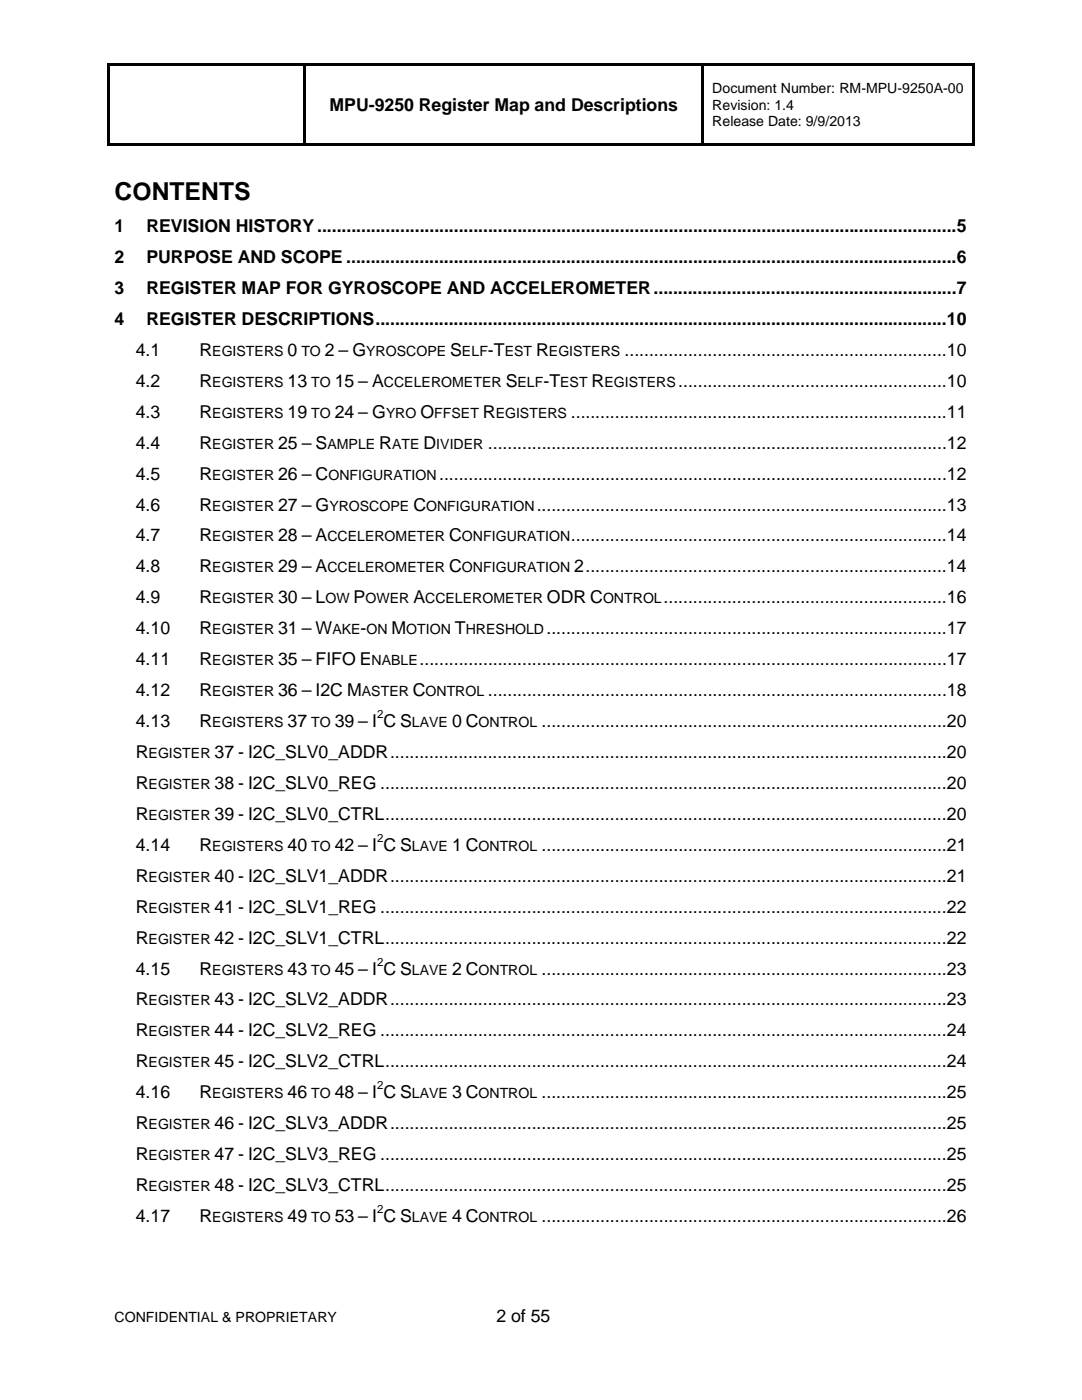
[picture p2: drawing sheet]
<svg xmlns="http://www.w3.org/2000/svg" width="216mm" height="279mm" viewBox="0 0 216 279" stroke-linecap="round" stroke-linejoin="round" font-family="sans-serif">
<defs><g id="words">
<text font-size="4.9" x="22.9" y="39.9">CONTENTS</text>
<g font-size="3.5">
<text x="65.7" y="22.2">MPU-9250 Register Map and Descriptions</text>
<text x="22.9" y="46.4">1</text>
<text x="29.2" y="46.4">REVISION HISTORY ...................................................................................................................................5</text>
<text x="22.9" y="52.5">2</text>
<text x="29.2" y="52.5">PURPOSE AND SCOPE .............................................................................................................................6</text>
<text x="22.9" y="58.7">3</text>
<text x="29.2" y="58.7">REGISTER MAP FOR GYROSCOPE AND ACCELEROMETER ..............................................................7</text>
<text x="22.9" y="64.9">4</text>
<text x="29.2" y="64.9">REGISTER DESCRIPTIONS .....................................................................................................................10</text>
<text x="27.1" y="71">4.1</text>
<text x="39.8" y="71">R</text>
<text x="57.4" y="71">0</text>
<text x="64.8" y="71">2 – G</text>
<text x="89.8" y="71">S</text>
<text x="97.4" y="71">-T</text>
<text x="107" y="71">R</text>
<text x="124.6" y="71">..................................................................10</text>
<text x="27.1" y="77.2">4.2</text>
<text x="39.8" y="77.2">R</text>
<text x="57.4" y="77.2">13</text>
<text x="66.8" y="77.2">15 – A</text>
<text x="100.9" y="77.2">S</text>
<text x="108.4" y="77.2">-T</text>
<text x="118" y="77.2">R</text>
<text x="135.3" y="77.2">.......................................................10</text>
<text x="27.1" y="83.4">4.3</text>
<text x="39.8" y="83.4">R</text>
<text x="57.4" y="83.4">19</text>
<text x="66.8" y="83.4">24 – G</text>
<text x="83.9" y="83.4">O</text>
<text x="96.4" y="83.4">R</text>
<text x="113.9" y="83.4">.............................................................................11</text>
<text x="27.1" y="89.6">4.4</text>
<text x="39.8" y="89.6">R</text>
<text x="55.5" y="89.6">25 – S</text>
<text x="75.7" y="89.6">R</text>
<text x="84.5" y="89.6">D</text>
<text x="97.4" y="89.6">..............................................................................................12</text>
<text x="27.1" y="95.7">4.5</text>
<text x="39.8" y="95.7">R</text>
<text x="55.5" y="95.7">26 – C</text>
<text x="87.6" y="95.7">........................................................................................................12</text>
<text x="27.1" y="101.9">4.6</text>
<text x="39.8" y="101.9">R</text>
<text x="55.5" y="101.9">27 – G</text>
<text x="82.5" y="101.9">C</text>
<text x="107.1" y="101.9">....................................................................................13</text>
<text x="27.1" y="108.1">4.7</text>
<text x="39.8" y="108.1">R</text>
<text x="55.5" y="108.1">28 – A</text>
<text x="89.6" y="108.1">C</text>
<text x="113.9" y="108.1">.............................................................................14</text>
<text x="27.1" y="114.2">4.8</text>
<text x="39.8" y="114.2">R</text>
<text x="55.5" y="114.2">29 – A</text>
<text x="89.6" y="114.2">C</text>
<text x="114.6" y="114.2">2 ..........................................................................14</text>
<text x="27.1" y="120.4">4.9</text>
<text x="39.8" y="120.4">R</text>
<text x="55.5" y="120.4">30 – L</text>
<text x="70.6" y="120.4">P</text>
<text x="82.5" y="120.4">A</text>
<text x="109.1" y="120.4">ODR C</text>
<text x="132.4" y="120.4">..........................................................16</text>
<text x="27.1" y="126.6">4.10</text>
<text x="39.8" y="126.6">R</text>
<text x="55.5" y="126.6">31 – W</text>
<text x="71.9" y="126.6">-</text>
<text x="78.1" y="126.6">M</text>
<text x="90.8" y="126.6">T</text>
<text x="109.1" y="126.6">..................................................................................17</text>
<text x="27.1" y="132.8">4.11</text>
<text x="39.8" y="132.8">R</text>
<text x="55.5" y="132.8">35 – FIFO E</text>
<text x="83.7" y="132.8">............................................................................................................17</text>
<text x="27.1" y="138.9">4.12</text>
<text x="39.8" y="138.9">R</text>
<text x="55.5" y="138.9">36 – I2C M</text>
<text x="82.4" y="138.9">C</text>
<text x="97.4" y="138.9">..............................................................................................18</text>
<text x="27.1" y="145.1">4.13</text>
<text x="39.8" y="145.1">R</text>
<text x="57.4" y="145.1">37</text>
<text x="66.8" y="145.1">39 – I C S</text>
<text x="90.2" y="145.1">0 C</text>
<text x="108.1" y="145.1">...................................................................................20</text>
<text x="27.1" y="151.3">R</text>
<text x="42.8" y="151.3">37 - I2C_SLV0_ADDR ..................................................................................................................20</text>
<text x="27.1" y="157.5">R</text>
<text x="42.8" y="157.5">38 - I2C_SLV0_REG ....................................................................................................................20</text>
<text x="27.1" y="163.6">R</text>
<text x="42.8" y="163.6">39 - I2C_SLV0_CTRL ...................................................................................................................20</text>
<text x="27.1" y="169.8">4.14</text>
<text x="39.8" y="169.8">R</text>
<text x="57.4" y="169.8">40</text>
<text x="66.8" y="169.8">42 – I C S</text>
<text x="90.2" y="169.8">1 C</text>
<text x="108.1" y="169.8">...................................................................................21</text>
<text x="27.1" y="176">R</text>
<text x="42.8" y="176">40 - I2C_SLV1_ADDR ..................................................................................................................21</text>
<text x="27.1" y="182.1">R</text>
<text x="42.8" y="182.1">41 - I2C_SLV1_REG ....................................................................................................................22</text>
<text x="27.1" y="188.3">R</text>
<text x="42.8" y="188.3">42 - I2C_SLV1_CTRL ...................................................................................................................22</text>
<text x="27.1" y="194.5">4.15</text>
<text x="39.8" y="194.5">R</text>
<text x="57.4" y="194.5">43</text>
<text x="66.8" y="194.5">45 – I C S</text>
<text x="90.2" y="194.5">2 C</text>
<text x="108.1" y="194.5">...................................................................................23</text>
<text x="27.1" y="200.7">R</text>
<text x="42.8" y="200.7">43 - I2C_SLV2_ADDR ..................................................................................................................23</text>
<text x="27.1" y="206.8">R</text>
<text x="42.8" y="206.8">44 - I2C_SLV2_REG ....................................................................................................................24</text>
<text x="27.1" y="213">R</text>
<text x="42.8" y="213">45 - I2C_SLV2_CTRL ...................................................................................................................24</text>
<text x="27.1" y="219.2">4.16</text>
<text x="39.8" y="219.2">R</text>
<text x="57.4" y="219.2">46</text>
<text x="66.8" y="219.2">48 – I C S</text>
<text x="90.2" y="219.2">3 C</text>
<text x="108.1" y="219.2">...................................................................................25</text>
<text x="27.1" y="225.4">R</text>
<text x="42.8" y="225.4">46 - I2C_SLV3_ADDR ..................................................................................................................25</text>
<text x="27.1" y="231.5">R</text>
<text x="42.8" y="231.5">47 - I2C_SLV3_REG ....................................................................................................................25</text>
<text x="27.1" y="237.7">R</text>
<text x="42.8" y="237.7">48 - I2C_SLV3_CTRL ...................................................................................................................25</text>
<text x="27.1" y="243.9">4.17</text>
<text x="39.8" y="243.9">R</text>
<text x="57.4" y="243.9">49</text>
<text x="66.8" y="243.9">53 – I C S</text>
<text x="90.2" y="243.9">4 C</text>
<text x="108.1" y="243.9">...................................................................................26</text>
<text x="99" y="263.8">2 of 55</text>
</g>
<g font-size="2.8">
<text x="142.1" y="18.6">Document Number: RM-MPU-9250A-00</text>
<text x="142.1" y="21.9">Revision: 1.4</text>
<text x="142.1" y="25.1">Release Date: 9/9/2013</text>
<text x="42.4" y="71">EGISTERS</text>
<text x="60.1" y="71">TO</text>
<text x="73.1" y="71">YROSCOPE</text>
<text x="92.2" y="71">ELF</text>
<text x="100.7" y="71">EST</text>
<text x="109.5" y="71">EGISTERS</text>
<text x="42.4" y="77.2">EGISTERS</text>
<text x="62.1" y="77.2">TO</text>
<text x="76.6" y="77.2">CCELEROMETER</text>
<text x="103.3" y="77.2">ELF</text>
<text x="111.8" y="77.2">EST</text>
<text x="120.6" y="77.2">EGISTERS</text>
<text x="42.4" y="83.4">EGISTERS</text>
<text x="62.1" y="83.4">TO</text>
<text x="77" y="83.4">YRO</text>
<text x="86.6" y="83.4">FFSET</text>
<text x="98.9" y="83.4">EGISTERS</text>
<text x="42.4" y="89.6">EGISTER</text>
<text x="65.3" y="89.6">AMPLE</text>
<text x="78.2" y="89.6">ATE</text>
<text x="87.1" y="89.6">IVIDER</text>
<text x="42.4" y="95.7">EGISTER</text>
<text x="65.5" y="95.7">ONFIGURATION</text>
<text x="42.4" y="101.9">EGISTER</text>
<text x="65.7" y="101.9">YROSCOPE</text>
<text x="85" y="101.9">ONFIGURATION</text>
<text x="42.4" y="108.1">EGISTER</text>
<text x="65.3" y="108.1">CCELEROMETER</text>
<text x="92.2" y="108.1">ONFIGURATION</text>
<text x="42.4" y="114.2">EGISTER</text>
<text x="65.3" y="114.2">CCELEROMETER</text>
<text x="92.2" y="114.2">ONFIGURATION</text>
<text x="42.4" y="120.4">EGISTER</text>
<text x="64.9" y="120.4">OW</text>
<text x="72.9" y="120.4">OWER</text>
<text x="84.8" y="120.4">CCELEROMETER</text>
<text x="120.3" y="120.4">ONTROL</text>
<text x="42.4" y="126.6">EGISTER</text>
<text x="66.3" y="126.6">AKE ON</text>
<text x="81.1" y="126.6">OTION</text>
<text x="92.9" y="126.6">HRESHOLD</text>
<text x="42.4" y="132.8">EGISTER</text>
<text x="74.1" y="132.8">NABLE</text>
<text x="42.4" y="138.9">EGISTER</text>
<text x="72.2" y="138.9">ASTER</text>
<text x="84.9" y="138.9">ONTROL</text>
<text x="42.4" y="145.1">EGISTERS</text>
<text x="62.1" y="145.1">TO</text>
<text x="82.2" y="145.1">LAVE</text>
<text x="95.5" y="145.1">ONTROL</text>
<text x="29.7" y="151.3">EGISTER</text>
<text x="29.7" y="157.5">EGISTER</text>
<text x="29.7" y="163.6">EGISTER</text>
<text x="42.4" y="169.8">EGISTERS</text>
<text x="62.1" y="169.8">TO</text>
<text x="82.2" y="169.8">LAVE</text>
<text x="95.5" y="169.8">ONTROL</text>
<text x="29.7" y="176">EGISTER</text>
<text x="29.7" y="182.1">EGISTER</text>
<text x="29.7" y="188.3">EGISTER</text>
<text x="42.4" y="194.5">EGISTERS</text>
<text x="62.1" y="194.5">TO</text>
<text x="82.2" y="194.5">LAVE</text>
<text x="95.5" y="194.5">ONTROL</text>
<text x="29.7" y="200.7">EGISTER</text>
<text x="29.7" y="206.8">EGISTER</text>
<text x="29.7" y="213">EGISTER</text>
<text x="42.4" y="219.2">EGISTERS</text>
<text x="62.1" y="219.2">TO</text>
<text x="82.2" y="219.2">LAVE</text>
<text x="95.5" y="219.2">ONTROL</text>
<text x="29.7" y="225.4">EGISTER</text>
<text x="29.7" y="231.5">EGISTER</text>
<text x="29.7" y="237.7">EGISTER</text>
<text x="42.4" y="243.9">EGISTERS</text>
<text x="62.1" y="243.9">TO</text>
<text x="82.2" y="243.9">LAVE</text>
<text x="95.5" y="243.9">ONTROL</text>
<text x="22.9" y="263.8">CONFIDENTIAL &amp; PROPRIETARY</text>
</g>
<g font-size="2.3">
<text x="75.2" y="143.3">2</text>
<text x="75.2" y="168">2</text>
<text x="75.2" y="192.7">2</text>
<text x="75.2" y="217.4">2</text>
<text x="75.2" y="242.1">2</text>
</g>
</g></defs>
<path d="M21.4 12.7h.5v.5h-.5zM21.4 12.7h173.1v.5h-173.1zM193.9 12.7h.6v.5h-.6zM21.4 13.2h.5v15.9h-.5zM21.4 28.6h39.2v.5h-39.2zM60.6 13.2h.5v15.9h-.5zM61.1 28.6h78.9v.5h-78.9zM140 13.2h.5v15.9h-.5zM140.5 28.6h53.4v.5h-53.4zM193.9 13.2h.6v15.9h-.6zM193.9 28.6h.6v.5h-.6z" fill="#000"/>
<use href="#words"/>
</svg>
